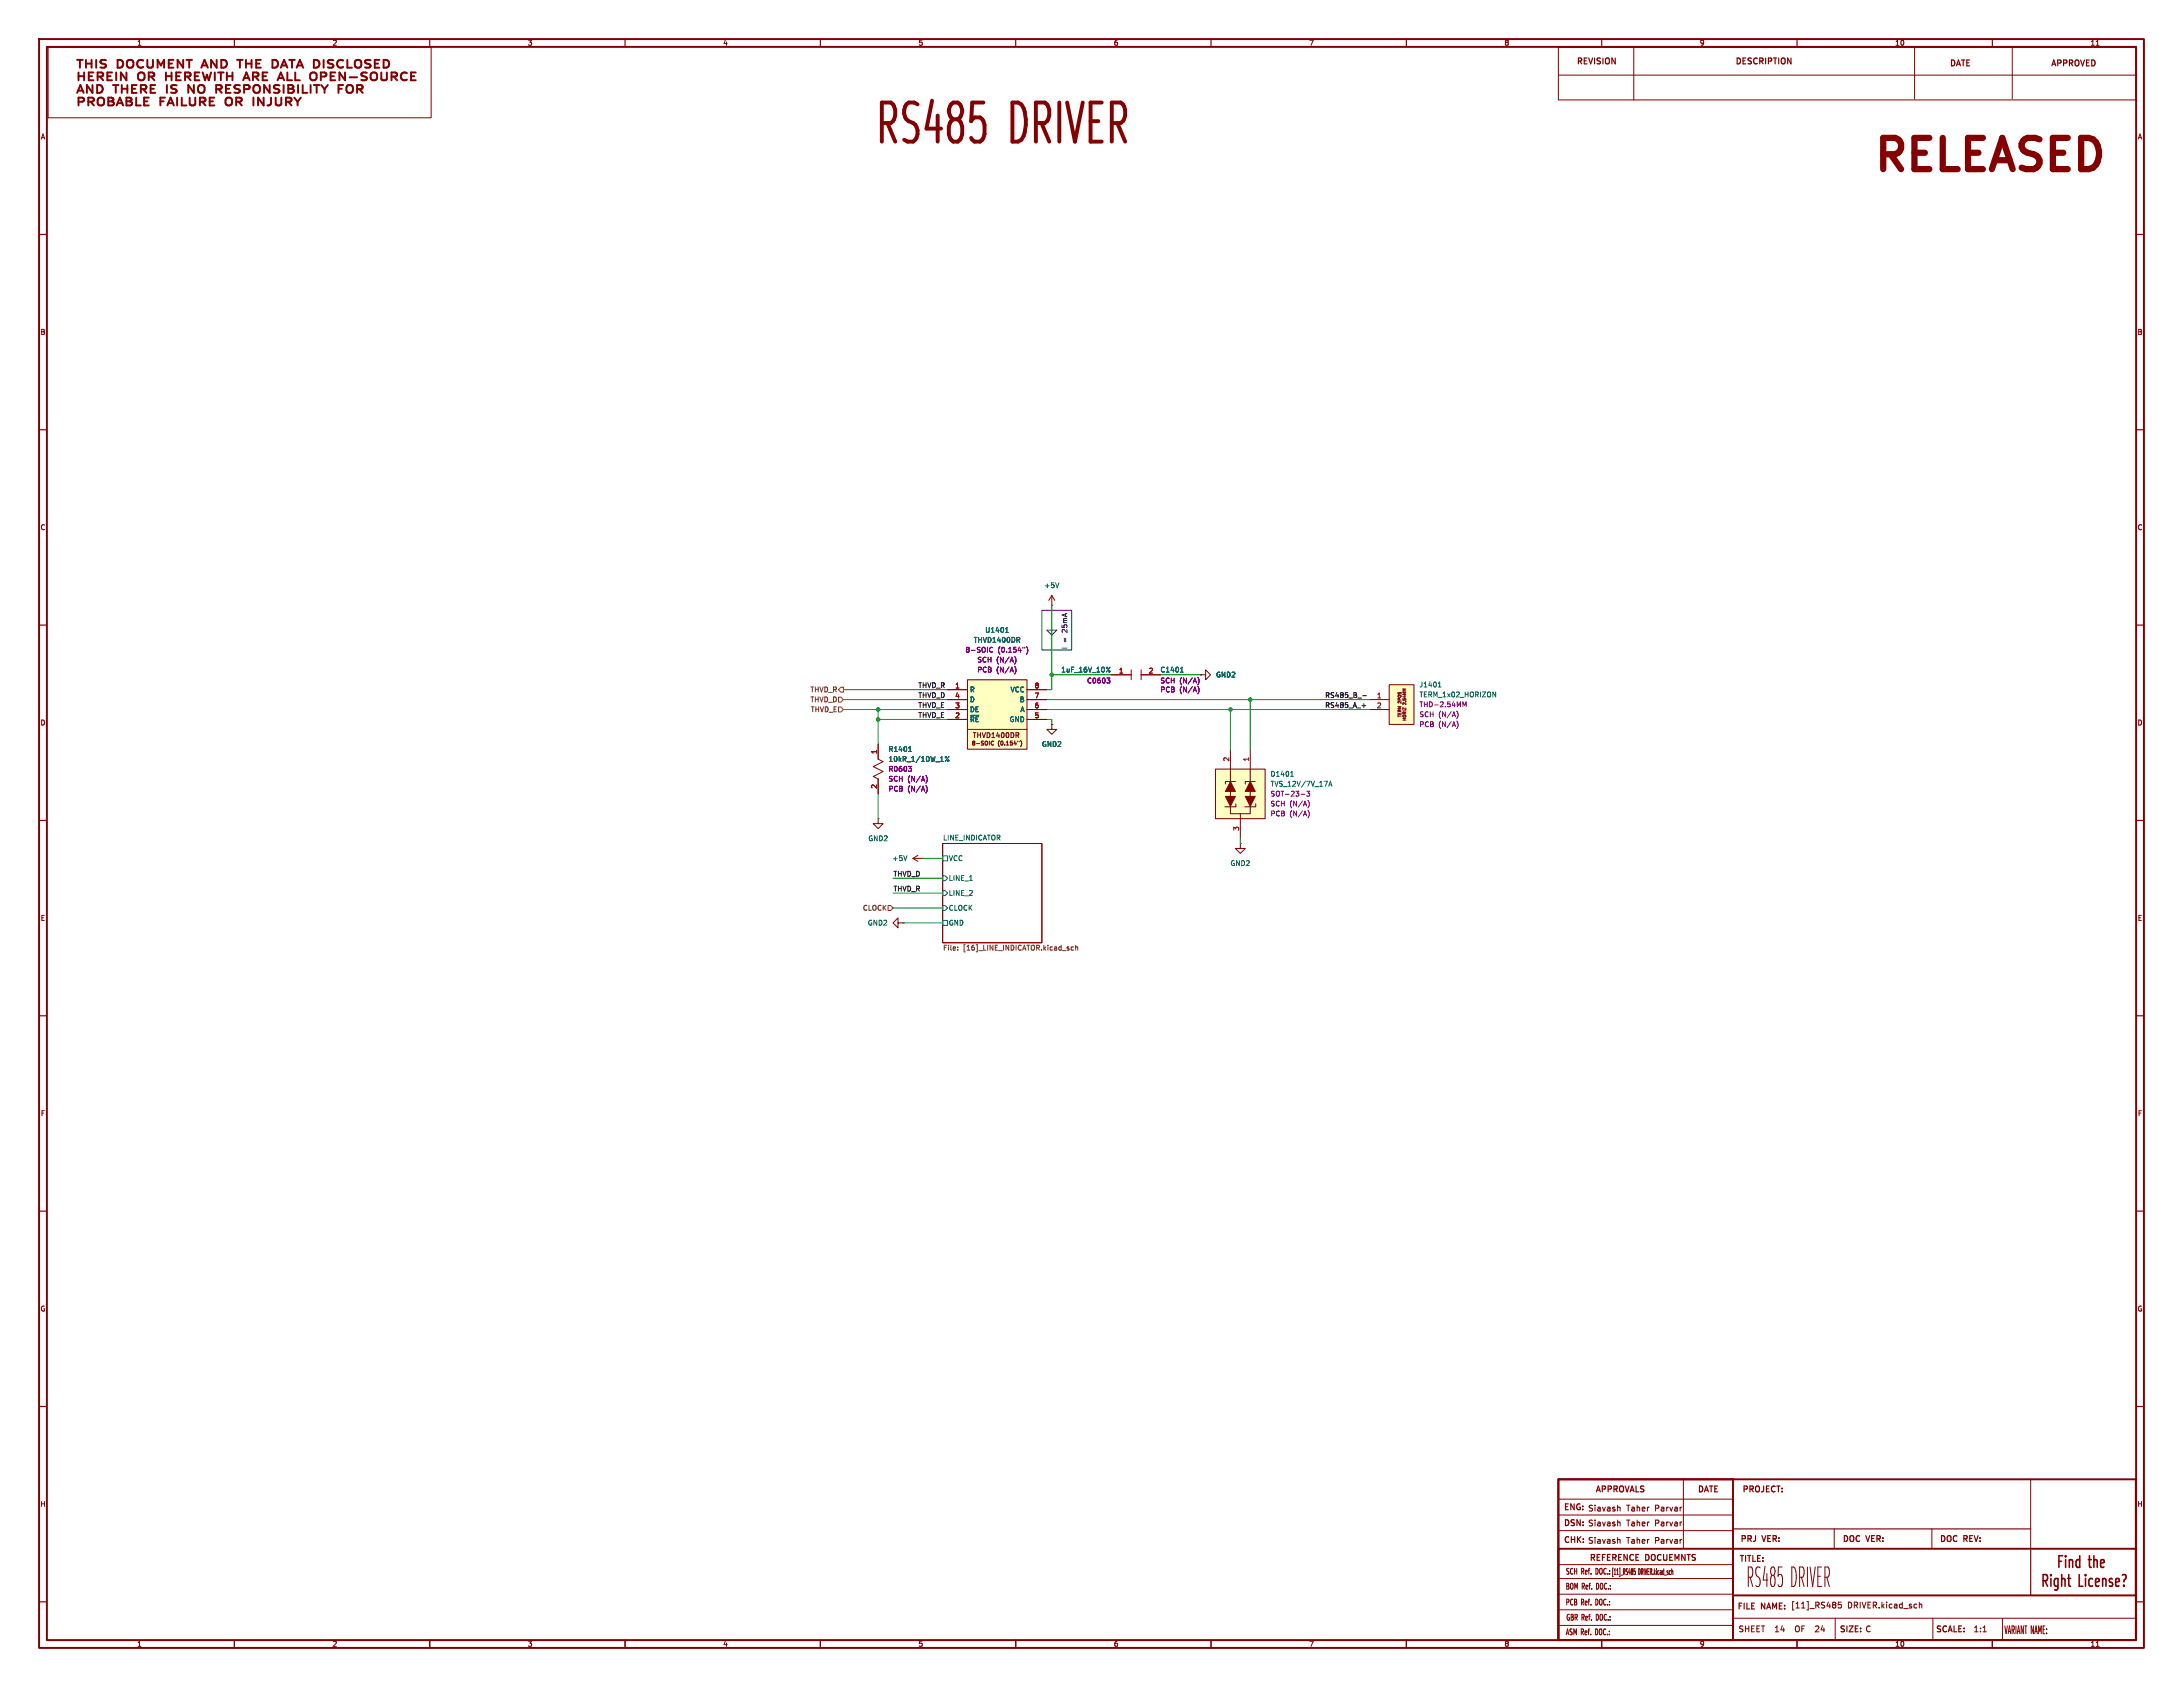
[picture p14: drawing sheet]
<svg xmlns="http://www.w3.org/2000/svg" width="559mm" height="432mm" viewBox="0 0 559 432" stroke-linecap="round" stroke-linejoin="round" font-family="sans-serif">
<defs><g id="words">
<text font-size="13.9" fill="#840000" x="223.6" y="38.2">RS485 DRIVER</text>
<text font-size="11.1" fill="#840000" x="478" y="46.1">RELEASED</text>
<text font-size="7" fill="#840000" x="446.9" y="406.6">RS485 DRIVER</text>
<g font-size="4.2" fill="#840000">
<text x="522.9" y="404.3">the</text>
<text x="529.9" y="404.3">Right</text>
<text x="541.6" y="404.3">License?</text>
</g>
<g font-size="2.8" fill="#840000">
<text x="19.2" y="23">THIS</text>
<text x="30.2" y="23">DOCUMENT</text>
<text x="53" y="23">AND</text>
<text x="63.1" y="23">THE</text>
<text x="72.8" y="23">DATA</text>
<text x="84.4" y="23">DISCLOSED</text>
<text x="513" y="418.5">VARIANT NAME:</text>
</g>
<g font-size="2.1" fill="#840000">
<text x="403.5" y="16.9">REVISION</text>
<text x="444.1" y="16.9">DESCRIPTION</text>
<text x="499" y="17.4">DATE</text>
<text x="524.9" y="17.4">APPROVED</text>
<text x="408.3" y="382.4">APPROVALS</text>
<text x="434.5" y="382.4">DATE</text>
<text x="445.9" y="382.4">PROJECT:</text>
<text x="400.2" y="386.9">ENG: Siavash</text>
<text x="416.3" y="387.1">Taher</text>
<text x="423.6" y="387.1">Parvar</text>
<text x="400.2" y="391">DSN: Siavash</text>
<text x="400.2" y="395.3">CHK: Siavash</text>
<text x="416.3" y="390.9">Taher</text>
<text x="416.3" y="395.3">Taher</text>
<text x="423.6" y="390.9">Parvar</text>
<text x="423.6" y="395.3">Parvar</text>
<text x="445.4" y="395.1">PRJ</text>
<text x="451.3" y="395.1">VER:</text>
<text x="471.6" y="395.1">DOC</text>
<text x="477.9" y="395.1">VER:</text>
<text x="496.4" y="395.1">DOC</text>
<text x="502.8" y="395.1">REV:</text>
<text x="406.8" y="399.9">REFERENCE</text>
<text x="421.3" y="399.9">DOCUEMNTS</text>
<text x="445.1" y="400.2">TITLE:</text>
<text x="400.7" y="407.1">BOM Ref. DOC.:</text>
<text x="400.7" y="403.3">SCH Ref. DOC.:[11]_RS485</text>
<text x="419.5" y="403.3">DRIVER.kicad_sch</text>
<text x="400.7" y="411.2">PCB Ref. DOC.:</text>
<text x="444.6" y="412.3">FILE</text>
<text x="450.9" y="412.3">NAME: [11]_RS485</text>
<text x="472.9" y="411.9">DRIVER.kicad_sch</text>
<text x="400.7" y="418.8">ASM Ref. DOC.:</text>
<text x="400.8" y="415.1">GBR Ref. DOC.:</text>
<text x="444.9" y="418">SHEET</text>
<text x="454.6" y="418">14</text>
<text x="460.4" y="418">OF</text>
<text x="466.1" y="418">24</text>
<text x="470.8" y="418.2">SIZE: C</text>
<text x="495.4" y="418.2">SCALE:</text>
<text x="505.1" y="418">1:1</text>
</g>
<g font-size="1.8" fill="#840000">
<text x="35" y="11.9">1</text>
<text x="85" y="11.9">2</text>
<text x="135" y="11.9">3</text>
<text x="185" y="11.9">4</text>
<text x="235" y="11.9">5</text>
<text x="285" y="11.9">6</text>
<text x="335" y="11.9">7</text>
<text x="385" y="11.9">8</text>
<text x="435" y="11.9">9</text>
<text x="485" y="11.9">10</text>
<text x="535" y="11.9">11</text>
<text x="10.3" y="35.9">A</text>
<text x="547.1" y="35.9">A</text>
<text x="10.3" y="85.9">B</text>
<text x="547.1" y="85.9">B</text>
<text x="10.3" y="135.9">C</text>
<text x="547.1" y="135.9">C</text>
<text x="10.3" y="185.9">D</text>
<text x="547.1" y="185.9">D</text>
<text x="248.9" y="189.1">THVD1400DR</text>
<text x="10.3" y="235.9">E</text>
<text x="547.1" y="235.9">E</text>
<text x="10.3" y="285.9">F</text>
<text x="547.1" y="285.9">F</text>
<text x="10.3" y="335.9">G</text>
<text x="547.1" y="335.9">G</text>
<text x="10.2" y="385.9">H</text>
<text x="547" y="385.9">H</text>
<text x="35" y="421.7">1</text>
<text x="85" y="421.7">2</text>
<text x="135" y="421.7">3</text>
<text x="185" y="421.7">4</text>
<text x="235" y="421.7">5</text>
<text x="285" y="421.7">6</text>
<text x="335" y="421.7">7</text>
<text x="385" y="421.7">8</text>
<text x="435" y="421.7">9</text>
<text x="485" y="421.7">10</text>
<text x="535" y="421.7">11</text>
</g>
<g font-size="1.8" fill="#006464">
<text x="267.2" y="150.7">+5V</text>
<text x="249.2" y="164.7">THVD1400DR</text>
<text x="252.1" y="162.2">U1401</text>
<text x="271.5" y="172.3">1uF_16V_10%</text>
<text x="296.9" y="172.3">C1401</text>
<text x="311.2" y="173.6">GND2</text>
<text x="248.2" y="177.4">R</text>
<text x="248.2" y="179.9">D</text>
<text x="258.6" y="177.4">VCC</text>
<text x="260.9" y="179.9">B</text>
<text x="363.2" y="178.7">TERM_1x02_HORIZON</text>
<text x="363.2" y="176.1">J1401</text>
<text x="248.2" y="185">~{RE}</text>
<text x="248.2" y="182.5">DE</text>
<text x="258.3" y="185">GND</text>
<text x="261.1" y="182.5">A</text>
<text x="266.6" y="191.4">GND2</text>
<text x="227.3" y="192.6">R1401</text>
<text x="227.3" y="195.2">10kR_1/10W_1%</text>
<text x="325.1" y="201.5">TVS_12V/7V_17A</text>
<text x="325.1" y="199">D1401</text>
<text x="222.1" y="215.5">GND2</text>
<text x="241.3" y="215.2">LINE_INDICATOR</text>
<text x="228.3" y="220.6">+5V</text>
<text x="242.8" y="220.6">VCC</text>
<text x="314.9" y="221.8">GND2</text>
<text x="242.8" y="225.7">LINE_1</text>
<text x="242.8" y="229.5">LINE_2</text>
<text x="242.8" y="233.3">CLOCK</text>
<text x="222" y="237.1">GND2</text>
<text x="242.8" y="237.1">GND</text>
</g>
<g font-size="1.8" fill="#0000c2">
<text x="273.4" y="161.8" transform="rotate(-90 273.4 161.8)">25mA</text>
<text x="273.4" y="166.3" transform="rotate(-90 273.4 166.3)">I</text>
<text x="273.4" y="164.5" transform="rotate(-90 273.4 164.5)">=</text>
</g>
<g font-size="1.8" fill="#840084">
<text x="247" y="167.2">8-SOIC</text>
<text x="255.4" y="167.2">(0.154&quot;)</text>
<text x="250.1" y="169.8">SCH</text>
<text x="250.1" y="172.3">PCB</text>
<text x="255" y="169.8">(N/A)</text>
<text x="255" y="172.3">(N/A)</text>
<text x="278.1" y="175.1">C0603</text>
<text x="296.9" y="175.1">SCH</text>
<text x="296.9" y="177.4">PCB</text>
<text x="301.9" y="175.1">(N/A)</text>
<text x="301.9" y="177.4">(N/A)</text>
<text x="363.2" y="181.2">THD-2.54MM</text>
<text x="363.2" y="183.7">SCH</text>
<text x="368.2" y="183.7">(N/A)</text>
<text x="363.2" y="186.3">PCB</text>
<text x="368.2" y="186.3">(N/A)</text>
<text x="227.3" y="197.7">R0603</text>
<text x="227.3" y="200.3">SCH</text>
<text x="227.3" y="202.8">PCB</text>
<text x="232.3" y="200.3">(N/A)</text>
<text x="232.3" y="202.8">(N/A)</text>
<text x="325.1" y="204.1">SOT-23-3</text>
<text x="325.1" y="206.6">SCH</text>
<text x="325.1" y="209.1">PCB</text>
<text x="330.1" y="206.6">(N/A)</text>
<text x="330.1" y="209.1">(N/A)</text>
</g>
<g font-size="1.8" fill="#a90000">
<text x="286.3" y="172.5">1</text>
<text x="293.9" y="172.5">2</text>
<text x="244.4" y="176.3">1</text>
<text x="244.4" y="178.8">4</text>
<text x="264.7" y="178.8">7</text>
<text x="264.7" y="176.3">8</text>
<text x="352.4" y="178.8">1</text>
<text x="244.4" y="183.9">2</text>
<text x="244.4" y="181.4">3</text>
<text x="264.7" y="183.9">5</text>
<text x="264.7" y="181.4">6</text>
<text x="352.4" y="181.4">2</text>
<text x="224.5" y="193.1" transform="rotate(-90 224.5 193.1)">1</text>
<text x="314.7" y="195" transform="rotate(-90 314.7 195)">2</text>
<text x="319.8" y="195" transform="rotate(-90 319.8 195)">1</text>
<text x="224.5" y="202" transform="rotate(-90 224.5 202)">2</text>
<text x="317.2" y="212.8" transform="rotate(-90 317.2 212.8)">3</text>
</g>
<g font-size="1.8" fill="#725600">
<text x="207.3" y="179.9">THVD_D</text>
<text x="207.3" y="177.4">THVD_R</text>
<text x="207.5" y="182.5">THVD_E</text>
<text x="220.8" y="233.3">CLOCK</text>
<text x="241.3" y="243.6">File:</text>
<text x="246.5" y="243.6">[16]_LINE_INDICATOR.kicad_sch</text>
</g>
<g font-size="1.8" fill="#0f0f0f">
<text x="234.9" y="178.7">THVD_D</text>
<text x="234.9" y="176.2">THVD_R</text>
<text x="339.1" y="178.7">RS485_B_-</text>
<text x="234.9" y="183.8">THVD_E</text>
<text x="234.9" y="181.3">THVD_E</text>
<text x="339.1" y="181.3">RS485_A_+</text>
<text x="228.6" y="224.4">THVD_D</text>
<text x="228.6" y="228.3">THVD_R</text>
</g>
<g font-size="1.4" fill="#840000">
<text x="248.6" y="191">8-SOIC</text>
<text x="255.4" y="191">(0.154&quot;)</text>
</g>
</g></defs>
<g fill="none" stroke="#840000" stroke-width=".5">
<path d="M10 10h538.8v411.8h-538.8zM12 12h534.8v407.8h-534.8zM19.7 15.3h1.5M20.1 18.5v2M20.1 19.5h1.4M20.5 15.3v2M21.5 18.5v2M22 15.3v2M22 16.3h1.4M22.7 19.5h.9M23.4 15.3v2M23.9 18.5h-1.2v2"/>
<path d="M24.6 15.3v2M25 19.6l1.2-.1 .2-.6-.5-.4h-.9v2M25.6 19.6l.8 .9M27.1 15.4a1.04 1.04 0 0 0-1.4 .3l.2 .5 1.1 .4v.5a1.18 1.18 0 0 1-1.3 .1M27.5 19.5h.8M28.7 18.5h-1.2v2h1.2M29.7 18.5v2M30.1 15.3a1.07 1.07 0 0 1 1.4 1 1.07 1.07 0 0 1-1.4 1zM32.4 18.5v2l-1.5-2v2M32.6 15.6a.88 .88 0 0 1 .9-.3 .88 .88 0 0 1 .6 .7v.7a.85 .85 0 0 1-.8 .7 .85 .85 0 0 1-.8-.7zM36.6 15.5a.99 .99 0 0 0-1.5 .8 .99 .99 0 0 0 1.5 .8M37.7 15.3v1.6l.5 .4 .7-.1 .2-.3v-1.6"/>
<path d="M38.1 19.6l1.2-.1 .2-.6-.5-.4h-.9v2M38.7 19.6l.8 .9M40.3 17.3v-2l.9 1.5 .8-1.5v2M42.5 19.5h1.4M42.5 18.5v2M43.2 16.3h.8M43.9 18.5v2M44.4 15.3h-1.2v2h1.2M45.1 19.5h.8M46.3 18.5h-1.2v2M46.9 15.3v2l-1.4-2v2M47.4 19.6l1.2-.1 .2-.6-.5-.4h-.9v2"/>
<path d="M47.7 15.3h1.4M48 19.6l.8 .9M48.4 15.3v2M49.9 19.5h.8M51.1 18.5h-1.2v2M51.5 17.3l.9-2 .8 2M51.8 16.8h1.2M51.9 18.5l.6 2 .5-1.4 .4 1.4 .6-2M55 18.5v2M55.5 15.3v2l-1.5-2v2M55.8 18.5h1.4M56.5 18.5v2"/>
<path d="M56.6 15.3a1.07 1.07 0 0 1 1.5 1 1.07 1.07 0 0 1-1.5 1zM58.1 18.5v2M58.1 19.5h1.4M59.5 18.5v2M60.7 15.3h1.4M61.4 15.3v2M62.5 20h1.2M63 16.3h1.4M63 15.3v2M64.4 15.3v2M64.7 19.6l1.2-.1 .3-.6-.5-.4h-1v2M65.3 19.6l.9 .9"/>
<path d="M65.6 16.3h.8M66.8 15.3h-1.2v2h1.2M67.2 19.5h.9M68.4 18.5h-1.2v2M69.7 15.3a1.07 1.07 0 0 1 1.5 1 1.07 1.07 0 0 1-1.5 1zM71.3 20h1.2M71.9 17.3l.8-2 .9 2M72.1 16.8h1.2M73.6 18.5v2M74 15.3h1.5M74.7 15.3v2M75.6 18.5v2"/>
<path d="M75.9 17.3l.9-2 .8 2M76.2 16.8h1.2M80.3 15.3a1.07 1.07 0 0 1 1.5 1 1.07 1.07 0 0 1-1.5 1zM82.1 19.6l1.2-.1 .3-.6-.5-.4h-1v2M82.8 15.3v2M84.6 19.5h.9M85.3 15.4a1.04 1.04 0 0 0-1.4 .3l.2 .5 1.1 .4v.5a1.18 1.18 0 0 1-1.3 .1M85.8 18.5h-1.2v2M87.8 15.5a.99 .99 0 0 0-1.5 .8 .99 .99 0 0 0 1.5 .8M88.3 18.5v2l-1.4-2v2M88.9 15.3v2h1.2M89.5 19.8h1.9"/>
<path d="M90.9 15.6a.88 .88 0 0 1 .9-.3 .88 .88 0 0 1 .7 .7v.7a.85 .85 0 0 1-.9 .7 .85 .85 0 0 1-.8-.7zM93.9 18.6a1.04 1.04 0 0 0-1.4 .3l.2 .5 1.1 .4 .1 .4M94.9 15.4a1.04 1.04 0 0 0-1.5 .3l.3 .5 1 .4v.5a1.18 1.18 0 0 1-1.3 .1M95.9 16.3h.9M97.1 15.3h-1.2v2h1.2M97.6 18.5v1.7M98.2 15.3a1.07 1.07 0 0 1 1.4 1 1.07 1.07 0 0 1-1.4 1zM99 18.5v1.7M100.2 19.6l1.2-.1 .2-.6-.4-.4h-1v2M100.8 19.6l.8 .9M104.1 18.7a.99 .99 0 0 0-1.2 .1 .99 .99 0 0 0-.2 1.3M105.2 19.5h.9"/>
<path d="M106.4 18.5h-1.2v2h1.2M20.1 26l1.2-.1 .2-.5-.4-.4h-1v2M22.6 26l1.2-.1 .2-.5-.4-.4h-1v2M23.2 26l.8 1M25.1 25.3a.88 .88 0 0 1 .9-.3 .88 .88 0 0 1 .6 .7v.6a.85 .85 0 0 1-.8 .7 .85 .85 0 0 1-.8-.7zM27.7 25h.9l.4 .4-.1 .4-.3 .1 .5 .4-.2 .6-1.2 .1zM27.7 25.9h.9M28.9 21.8h1.4M29.9 27l.8-2 .8 2M30.1 26.4h1.2M32.4 25h.8l.5 .4-.1 .4-.4 .1 .6 .4-.2 .6-1.2 .1zM32.4 25.9h.8"/>
<path d="M34.9 25v2h1.2M35.5 20.3a1.19 1.19 0 0 1 .4-1.8 .82 .82 0 0 1 1.1 .7l-.1 1.1M36.9 25.9h.8M38.1 25h-1.2v2h1.2M41.1 25.9h.8M42.2 25h-1.1v2M42.8 27l.9-2 .8 2M43.1 26.4h1.2M45.3 25v2M46.5 25v2h1.2M48.6 25v1.6l.4 .4 .7-.1 .3-.3v-1.6M51.1 21.9a.97 .97 0 0 1 1.1 .2"/>
<path d="M51.2 26l1.2-.1 .2-.5-.5-.4h-.9v2M51.8 26l.8 1M52.2 23.5a.97 .97 0 0 1-1.1 .2M53.7 25.9h.8M54.9 25h-1.2v2h1.2M57.8 25.3a.88 .88 0 0 1 .9-.3 .88 .88 0 0 1 .7 .7v.6a.85 .85 0 0 1-.8 .7 .85 .85 0 0 1-.9-.7zM60.5 26l1.1-.1 .3-.5-.5-.4h-.9v2M60.9 22.8l.5 .4-.1 .4-.4 .2M61.1 26l.8 1M61.1 21.8l.3 .1M62.2 20.5l.9-2 .8 2M64.9 25v2"/>
<path d="M67.5 25v2l-1.4-2v2M69.4 25v1.4a.8 .8 0 0 1-1 .6M70.6 21.8l.9 .1M70.6 22.7l.7 .2 .2 .5-.4 .4h-.6M70.6 25v1.6l.5 .4 .7-.1 .2-.3v-1.6M71.1 20.5l.8-2 .8 2M73.2 26l1.2-.1 .2-.5-.5-.4h-.9v2M73.8 26l.8 1M75.3 25l.9 1M76.2 26v1M77 25l-.8 1M79.5 20.3a1.19 1.19 0 0 1 .5-1.8 .82 .82 0 0 1 1.1 .7l-.2 1.1"/>
<path d="M82.2 21.8l.9 1M83.1 22.8v1M83.9 21.8l-.8 1M95 20.3a1.19 1.19 0 0 1 .5-1.8 .82 .82 0 0 1 1 .7l-.1 1.1M398.9 378.6h147.8v41.2h-147.8zM398.9 378.6h44.7v41.2h-44.7zM398.9 396.4h44.7v23.4h-44.7zM443.6 396.4h103.1v12h-103.1z"/>
</g>
<g fill="none" stroke="#840000" stroke-width=".3">
<path d="M60 10v2M110 10v2M160 10v2M210 10v2M260 10v2M310 10v2M360 10v2M410 10v2M460 10v2M510 10v2M10 60h2M546.8 60h2"/>
<path d="M10 110h2M546.8 110h2M10 160h2M546.8 160h2M10 210h2M546.8 210h2M10 260h2M546.8 260h2M10 310h2M546.8 310h2M10 360h2M546.8 360h2"/>
<path d="M443.6 391.3h76.2M519.8 396.7v11.7M10 410h2M60 419.8v2M110 419.8v2M160 419.8v2M210 419.8v2M260 419.8v2M310 419.8v2M360 419.8v2M410 419.8v2M460 419.8v2"/>
<path d="M510 419.8v2M546.8 410h2"/>
</g>
<g fill="none" stroke="#840000" stroke-width=".26">
<path d="M12.3 12.1h98.1v18.1h-98.1zM398.9 12.1h147.8v13.5h-147.8zM398.9 19.2h148.1M418.2 12.1v13.5M490.1 12.1v13.2M515.1 12.1v13.2M536.6 11.6h.7M269.2 154.9h.1M269.2 152.4l-.7 1.3M269.2 152.4v2.5M269.2 152.4l.8 1.3M284.5 172.7h5.1"/>
<path d="M289.6 171.5v2.5M292.1 171.5v2.5M292.1 172.7h5.1M307.3 172.7h1.3v-1.2l1.3 1.2-1.3 1.3v-1.3M307.3 172.7h.1M224.8 190.5v3.8l1.3 .6-2.6 1.3 2.6 1.3-2.6 1.3 1.3 .6v3.8M233.7 219.7l1.2 .8M233.7 219.7h2.5M234.9 218.9l-1.2 .8M236.2 219.7h.1M241.3 215.9h25.4v25.4h-25.4zM430.9 378.4v17.8"/>
<path d="M519.8 378.6v17.6M398.9 383.7h44.7M398.9 387.8h44.7M398.9 391.8h44.7M414.3 385.8l.4 .2v.8M414.3 389.6l.4 .2v.8M414.3 394l.4 .2v.8M469.5 391.3v4.9M494.5 391.3v4.9M398.7 404h44.7M398.7 408h44.7M398.7 412h44.7"/>
<path d="M398.7 416h44.7M398.9 400.5h44.7M418.3 401.5h.3M418.3 402.1l.3 .3v.5l-.3 .1M443.6 414.2h102.9M459.8 416.2l-.2 .5 .2 .9M465.4 416.2l-.7 .1M465.5 416.8l-.8 .9h.9M469.8 414.2v5.3M471.3 410.1h-.7l-.1 .7 .7-.1 .1 .7-.2 .2-.6-.2M491.3 410.1v1.5M491.3 410.7h.6v.9"/>
<path d="M494.8 414.2v5.3M507.6 417.7h.9M512.6 414.2v5.4M536.6 421.4h.7"/>
</g>
<g fill="none" stroke="#840000" stroke-width=".4">
<path d="M527 399.6h.7M528 398.2h-1v3M528.8 398.2v.3M528.8 399.2v2M529.7 399.2v2M529.7 399.5l.3-.3 .5 .1 .1 1.9M532.4 399.3l-.2-.1-.6 .1-.2 1.3M532.4 398.2v3M534.6 399.2h.7M534.8 398.2v2.6M536 399.5l.3-.3 .5 .1v1.9M536 398.2v3"/>
<path d="M523 403v3M523.5 404.6l.6 1.4M525 404v2M525.9 405.7l.3 .3 .6-.1M526.8 404v2.5a.52 .52 0 0 1-.3 .4 .52 .52 0 0 1-.6 0M527.8 403v3M528.3 404l.3 .5M537.7 400.2l1-.3-.1-.6-.2-.1-.6 .1-.1 1.5M538.3 404.2l.2-.2 .5 .2 .1 1.8M538.6 401.1l-.6 .1M540.5 404h-.3l-.3 .5 .1 .4 .5 .1M540.8 405.6l-.3 .4-.6-.1"/>
<path d="M541.6 405.6l.2 .4 .6-.1M543.7 405.7v.3"/>
</g>
<g fill="none" stroke="#006464" stroke-width=".26">
<path d="M271.1 149.2l-.5 1.2M284.2 170.8l-1 1.2M302.2 172h.7M302.3 171.1l.2-.3v1.2M232.6 192.3h.7M232.7 191.4l.2-.3v1.2M242.9 193.6l-.9 1.3M232.2 219l-.4 1.3M241.3 219.1h1.3v1.2h-1.3zM241.3 228h.6l.7 .6-.7 .6h-.6zM241.3 235.6h1.3v1.3h-1.3zM241.3 224.2h.6l.7 .6-.7 .6h-.6z"/>
<path d="M241.3 231.8h.6l.7 .6-.7 .6h-.6z"/>
<circle cx="284" cy="171.9" r=".18"/>
<circle cx="242.1" cy="193.8" r=".18"/>
<circle cx="242.7" cy="194.7" r=".18"/>
</g>
<path d="M245.1 243.1v.1M245.1 242.4v.1M274.8 242.4h-.4l-.2 .2 .1 .5h.5M275.3 242.5l.5-.1 .1 .8M275.3 241.9v1.3" fill="none" stroke="#725600" stroke-width=".26"/>
<path d="M283.3 173.6h.8l-.4 .4M283.9 174l.2 .3-.2 .5M306.6 173.4a1.46 1.46 0 0 1 0 1.9M306.6 175.7a1.46 1.46 0 0 1 0 1.9M232.5 196.2h.8l-.4 .4M233.1 196.6l.2 .3-.2 .5M237 198.5a1.46 1.46 0 0 1 0 2M237 201.1a1.46 1.46 0 0 1 0 1.9" fill="none" stroke="#840084" stroke-width=".26"/>
<path d="M247.6 174h15.3v17.8h-15.3z" fill="#ffffc2"/>
<g fill="none" stroke="#840000" stroke-width=".26">
<path d="M242.6 176.5h5M242.6 179.1h5M247.6 174h15.3v17.8h-15.3zM262.9 176.5h5.1M262.9 179.1h5.1M242.6 184.2h5M242.6 181.6h5M247.6 186.7h15.3M253.7 190.5l.3 .2 .3-.1M254 189.7l-.3 .2M254.1 189.7l.2 .1M260.4 188.2l.4 .6"/>
<path d="M260.7 187.6v.5M260.9 189.7v.2M261.2 189.5l.1 .1a1.18 1.18 0 0 1-.1 1.5M262.9 184.2h5.1M262.9 181.6h5.1"/>
</g>
<path d="M257.4 161.9h.7M257.5 160.9l.2-.3v1.3M260.6 163.8l.4 .6M261 163.3v.4M248.4 183.1h2.2" fill="none" stroke="#006464" stroke-width=".26"/>
<path d="M253.4 166.8l.3 .1 .4-.1M254.1 165.8l-.4-.1-.3 .2M259.7 170.6a1.46 1.46 0 0 1 0 1.9M259.8 168.1a1.47 1.47 0 0 1-.1 1.9M262.3 165.7v.2M262.7 165.5a1.46 1.46 0 0 1 0 1.9" fill="none" stroke="#840084" stroke-width=".26"/>
<path d="M355.6 175.3h6.3v10.1h-6.3z" fill="#ffffc2"/>
<g fill="none" stroke="#840000" stroke-width=".26">
<path d="M350.5 179.1h5.1M355.6 175.3h6.3v10.1h-6.3zM357.9 177.2l.1 .5 .3-.4h.3v.4M357.9 178.1l.6-.1 .1 .3-.6 .1zM357.9 179.6v.3M357.9 179.9v.1M357.9 179.6h.1M358.3 179.2l-.1-.4h-.3v.4h.7M358.6 179.5v.5l-.4-.4h-.3M359.1 178.8v.4h.4l-.1-.3 .4-.1v.4M359.4 178.1h.5M359.6 178v.5l-.5-.2"/>
<path d="M359.9 179.6h.1M359.9 177.2h-.8l.5 .3-.5 .2h.8M359.9 179.9v.5l-.6-.5-.2 .1 .1 .3M359.9 179.6h-.1M359.9 176.4h-.8l.5 .2-.5 .3h.8M350.5 181.6h5.1M357.9 182.5v.3h.7v-.3M357.9 183.1v.4M357.9 183.3h.7M357.9 181.8v.3h.7M357.9 181.7l.3 .1 .1 .3M357.9 181.7v.1"/>
<path d="M358.2 182.6v.2M358.6 181.7l-.3 .3M358.6 180.9h-.7l.5 .2-.5 .3h.7M359.1 184.3h.8M359.1 183.9h.8M359.1 182h.8M359.1 183.2l.7-.1 .1 .3-.7 .1zM359.5 183.9v.4M359.5 182.7v-.3l-.3-.1-.1 .4h.8M359.9 181.2v.5l-.8-.5v.5M359.9 182.3l-.4 .2M317.5 215.9v1.3h1.3l-1.3 1.2-1.3-1.2h1.3"/>
<path d="M317.5 215.9h.1"/>
</g>
<path d="M368.2 175.8h.7M368.3 174.9l.2-.3v1.2M382.1 177.1l.8 1.3v-1.3" fill="none" stroke="#006464" stroke-width=".26"/>
<path d="M372.9 182a1.46 1.46 0 0 1 0 1.9M372.9 184.5a1.46 1.46 0 0 1 0 2M374.5 180.9v-1.3l.4 1 .4-1v1.3" fill="none" stroke="#840084" stroke-width=".26"/>
<path d="M311.1 196.9h12.7v12.7h-12.7z" fill="#ffffc2"/>
<g fill="none" stroke="#840000" stroke-width=".26">
<path d="M242.6 176.5h5M242.6 179.1h5M262.9 176.5h5.1M262.9 179.1h5.1M284.5 172.7h5.1M292.1 172.7h5.1M307.3 172.7h.1M224.8 190.5v3.8M224.8 199.4v3.8M242.6 184.2h5M242.6 181.6h5M262.9 184.2h5.1"/>
<path d="M262.9 181.6h5.1M269.2 185.4v1.3h1.3l-1.3 1.3-1.2-1.3h1.2M269.2 185.4h.1M311.1 196.9h12.7v12.7h-12.7zM315 191.8v8.2M320 191.8v8.2M224.8 209.6v1.2h1.3l-1.3 1.3-1.3-1.3h1.3M224.8 209.6h.1M315 206.4v1.9h5v-1.9M315 202.6v1.2M316.2 200h-2.5v.7M316.4 205.7v.8h-2.8"/>
<path d="M317.5 208.3v6.3M320 202.6v1.2M321.3 200h-2.5v.7M321.4 205.7v.8h-2.8M229.9 236.2v-1.2l-1.3 1.2 1.3 1.3v-1.3h1.2M231.1 236.2h.1"/>
</g>
<g fill="#840000" stroke="#840000" stroke-width=".26">
<path d="M315 200l1.2 2.6h-2.5z"/>
<path d="M320 200l1.3 2.6h-2.5z"/>
<path d="M313.7 203.8h2.5l-1.2 2.6z"/>
<path d="M318.8 203.8h2.5l-1.3 2.6z"/>
</g>
<g fill="none" stroke="#006464" stroke-width=".26">
<path d="M257.4 161.9h.7M257.5 160.9l.2-.3v1.3M260.6 163.8l.4 .6M261 163.3v.4M284.2 170.8l-1 1.2M302.2 172h.7M302.3 171.1l.2-.3v1.2M232.6 192.3h.7M232.7 191.4l.2-.3v1.2M242.9 193.6l-.9 1.3M248.4 183.1h2.2M330.4 198.7h.7"/>
<path d="M330.5 197.7l.2-.3v1.3M340.1 201.2l.4-1.2 .5 1.2M340.2 200.9h.6"/>
<circle cx="284" cy="171.9" r=".18"/>
<circle cx="242.1" cy="193.8" r=".18"/>
<circle cx="242.7" cy="194.7" r=".18"/>
</g>
<g fill="none" stroke="#840084" stroke-width=".26">
<path d="M253.4 166.8l.3 .1 .4-.1M254.1 165.8l-.4-.1-.3 .2M259.7 170.6a1.46 1.46 0 0 1 0 1.9M259.8 168.1a1.47 1.47 0 0 1-.1 1.9M262.3 165.7v.2M262.7 165.5a1.46 1.46 0 0 1 0 1.9M283.3 173.6h.8l-.4 .4M283.9 174l.2 .3-.2 .5M306.6 173.4a1.46 1.46 0 0 1 0 1.9M306.6 175.7a1.46 1.46 0 0 1 0 1.9M232.5 196.2h.8l-.4 .4M233.1 196.6l.2 .3-.2 .5"/>
<path d="M237 198.5a1.46 1.46 0 0 1 0 2M237 201.1a1.46 1.46 0 0 1 0 1.9M333 203.3h1M334.5 202.5h.8l-.5 .5 .4 .1v.6h-.7M334.8 204.9a1.46 1.46 0 0 1 0 1.9M334.8 207.4a1.46 1.46 0 0 1 0 1.9"/>
</g>
<path d="M214.6 178.4h.7l.6 .7-.6 .6h-.7zM215.3 175.9h.6v1.3h-.6l-.7-.7zM214.6 181h.7l.6 .6-.6 .6h-.7zM227.3 231.8h.7l.6 .6-.6 .6h-.7z" fill="none" stroke="#725600" stroke-width=".26"/>
<path d="M348.8 178.1h1M348.6 180.6h1" fill="none" stroke="#0f0f0f" stroke-width=".26"/>
<path d="M266.7 156.2h7.6v10.2h-7.6zM268 161.3h2.5l-1.3 1.3z" fill="none" stroke="#0000c2" stroke-width=".26"/>
<g fill="none" stroke="#009600" stroke-width=".26">
<path d="M269.2 154.9v21.6h-1.2M215.9 179.1h26.7M215.9 176.5h26.7M268 179.1h82.5M269.2 172.7h15.3M297.2 172.7h10.1M320 179.1v12.7M215.9 181.6h26.7M224.8 181.6v8.9M224.8 184.2h17.8M268 184.2h1.2v1.2M268 181.6h82.5"/>
<path d="M315 181.6v10.2M224.8 203.2v6.4M236.2 219.7h5.1M317.5 214.6v1.3M228.6 232.4h12.7M228.6 228.6h12.7M228.6 224.8h12.7M231.1 236.2h10.2"/>
</g>
<g fill="#009600" stroke="#009600" stroke-width=".26">
<circle cx="315" cy="181.6" r=".46"/>
<circle cx="320" cy="179.1" r=".46"/>
<circle cx="269.2" cy="172.7" r=".46"/>
<circle cx="224.8" cy="184.2" r=".46"/>
<circle cx="224.8" cy="181.6" r=".46"/>
</g>
<use href="#words"/>
</svg>
